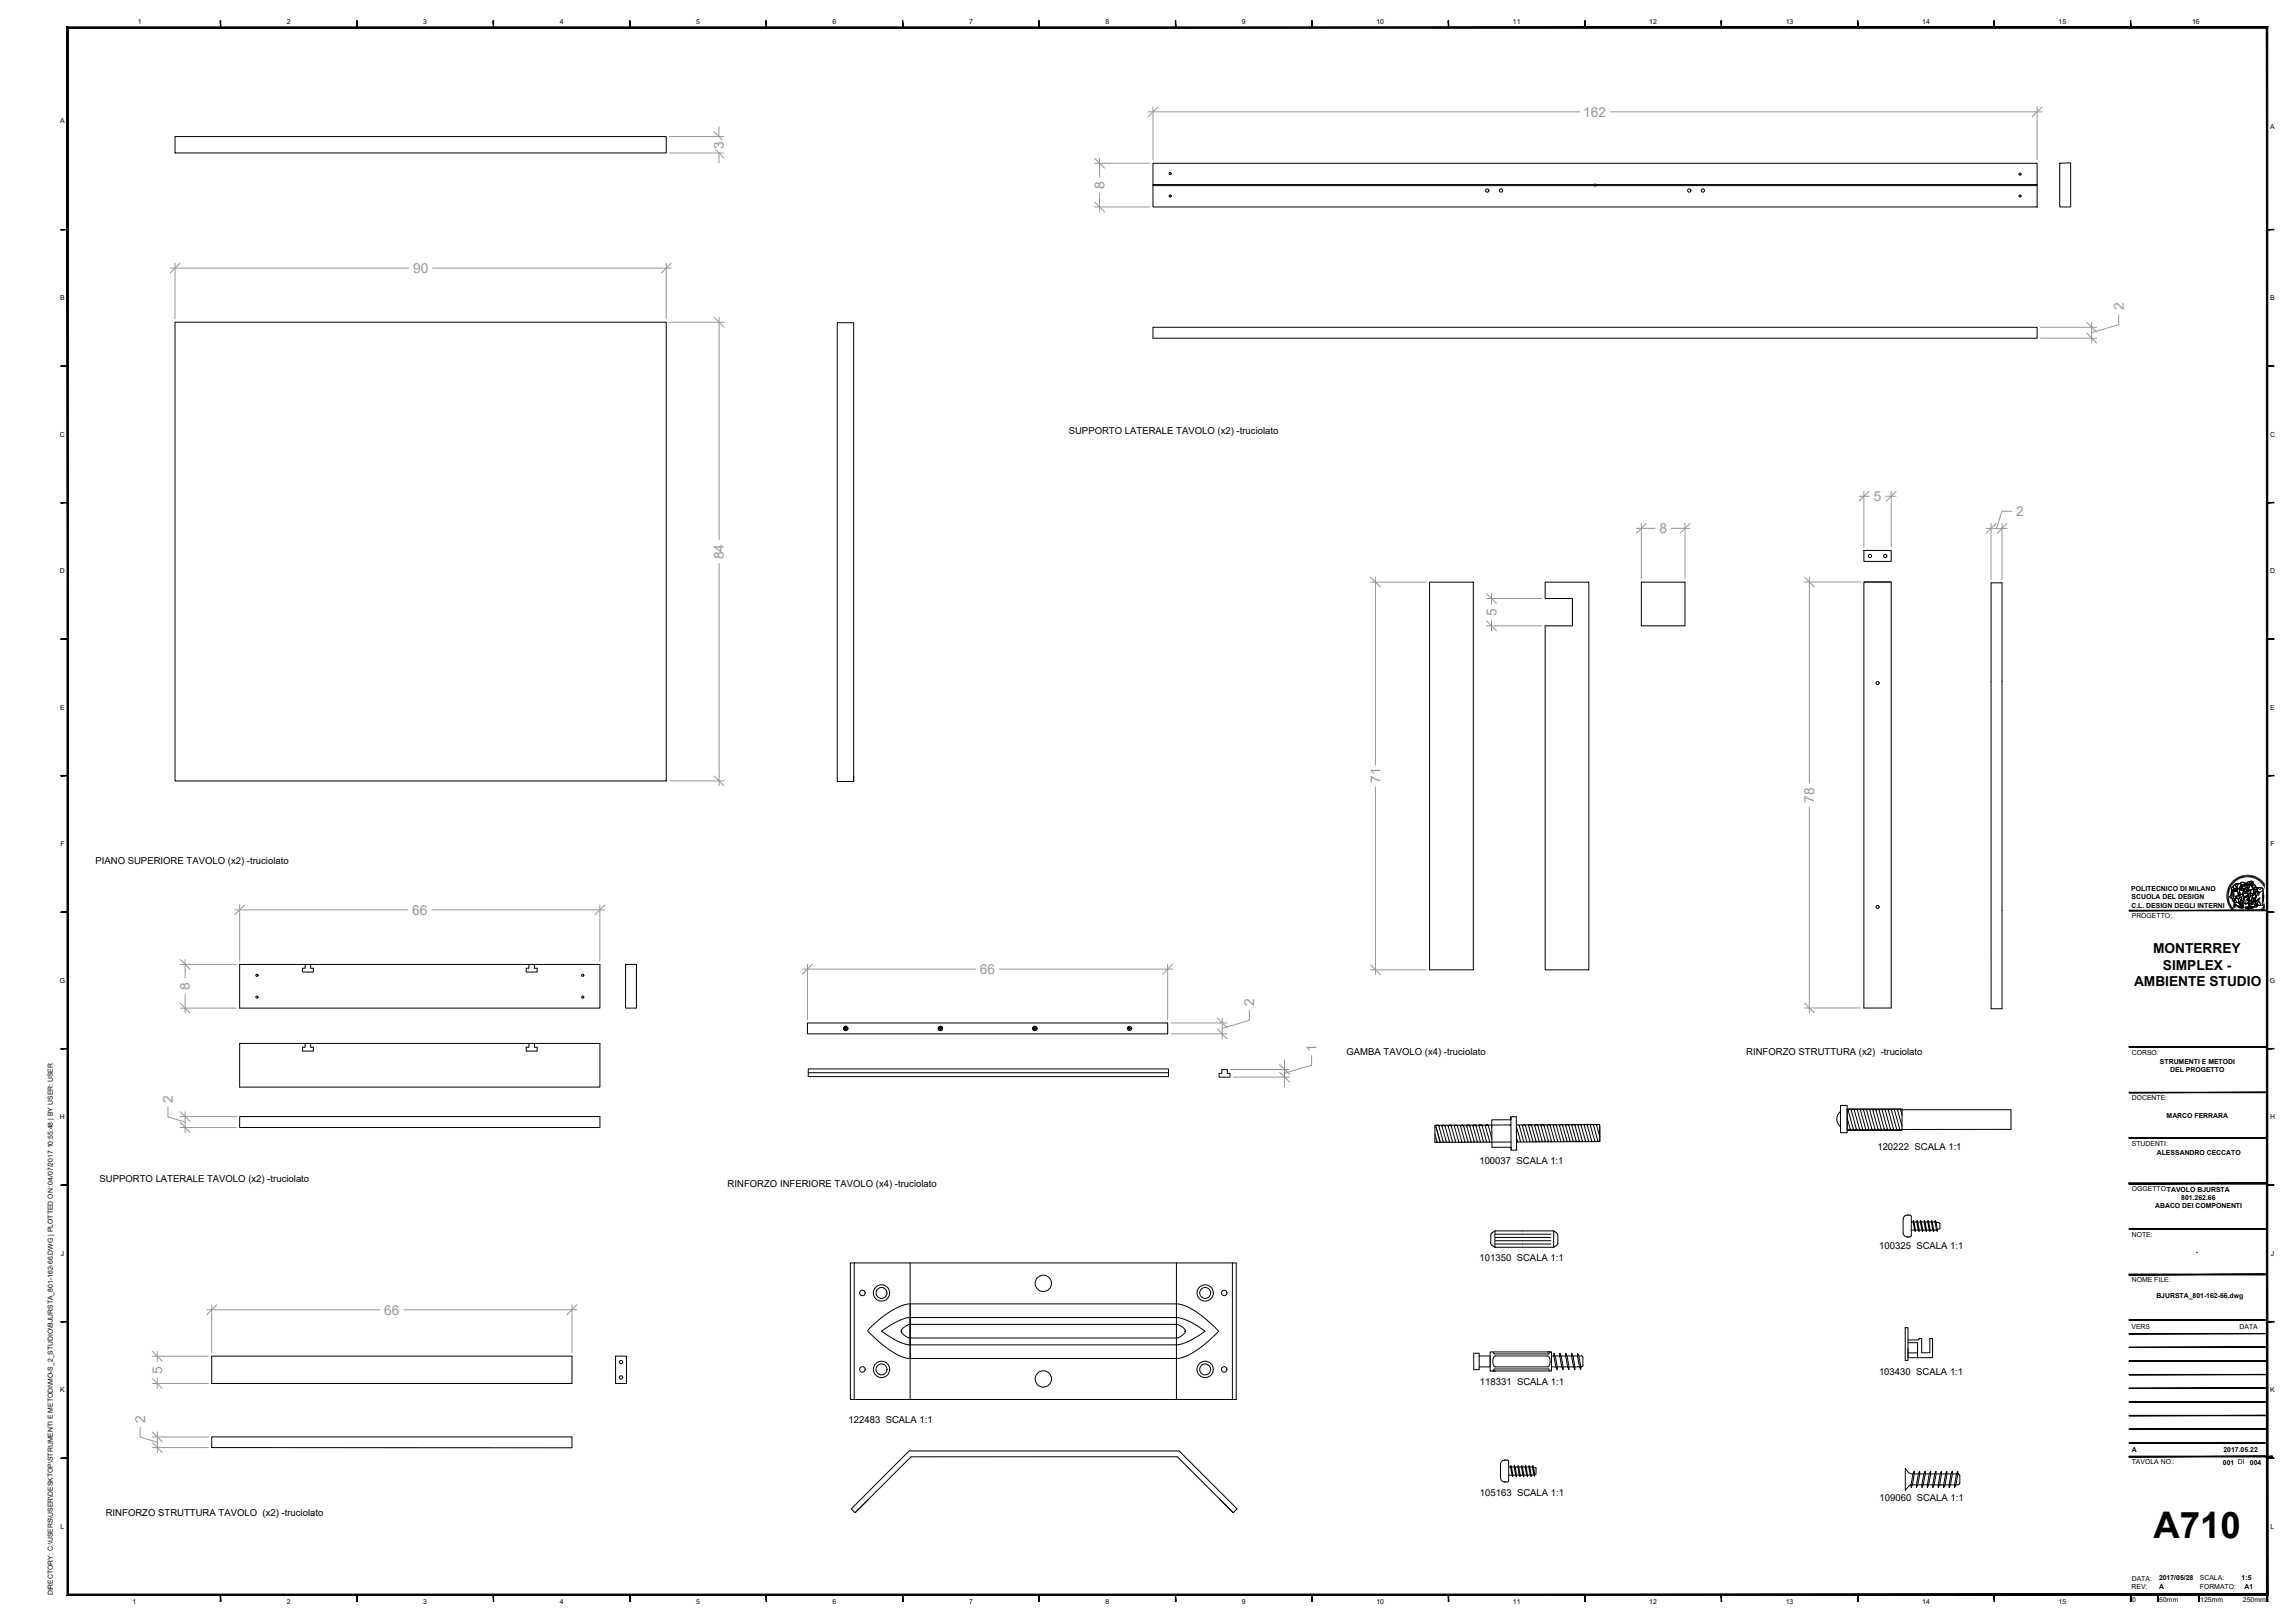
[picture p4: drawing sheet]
<svg xmlns="http://www.w3.org/2000/svg" width="841mm" height="594mm" viewBox="0 0 841 594" stroke-linecap="round" stroke-linejoin="round" font-family="sans-serif">
<defs><g id="words">
<text font-size="13.4" x="789.2" y="563.3">A710</text>
<g font-size="5" fill="#969696">
<text x="580.2" y="42.7">162</text>
<text x="265.2" y="54.4" transform="rotate(-90 265.2 54.4)">3</text>
<text x="404.7" y="69.2" transform="rotate(-90 404.7 69.2)">8</text>
<text x="151.4" y="100">90</text>
<text x="778.2" y="113.6" transform="rotate(-90 778.2 113.6)">2</text>
<text x="686.6" y="183.5">5</text>
<text x="738.8" y="189">2</text>
<text x="608.1" y="195.3">8</text>
<text x="265.3" y="204.8" transform="rotate(-90 265.3 204.8)">84</text>
<text x="548.4" y="225.6" transform="rotate(-90 548.4 225.6)">5</text>
<text x="505.8" y="286.7" transform="rotate(-90 505.8 286.7)">71</text>
<text x="664.8" y="294" transform="rotate(-90 664.8 294)">78</text>
<text x="151.1" y="335">66</text>
<text x="359.1" y="356.7">66</text>
<text x="69.6" y="362.6" transform="rotate(-90 69.6 362.6)">8</text>
<text x="459.6" y="368.4" transform="rotate(-90 459.6 368.4)">2</text>
<text x="482.5" y="385.3" transform="rotate(-90 482.5 385.3)">1</text>
<text x="63.3" y="403.8" transform="rotate(-90 63.3 403.8)">2</text>
<text x="140.8" y="481.5">66</text>
<text x="59.4" y="503.1" transform="rotate(-90 59.4 503.1)">5</text>
<text x="53.2" y="521.1" transform="rotate(-90 53.2 521.1)">2</text>
</g>
<g font-size="5">
<text x="789" y="349.1">MONTERREY</text>
<text x="792.6" y="355.1">SIMPLEX -</text>
<text x="782" y="361.2">AMBIENTE STUDIO</text>
</g>
<g font-size="3.5">
<text x="391.7" y="159.1">SUPPORTO LATERALE TAVOLO (x2) -truciolato</text>
<text x="35" y="316.3">PIANO SUPERIORE TAVOLO (x2) -truciolato</text>
<text x="493.4" y="386.6">GAMBA TAVOLO (x4) -truciolato</text>
<text x="639.9" y="386.2">RINFORZO STRUTTURA (x2) -truciolato</text>
<text x="688" y="421.3">120222 SCALA 1:1</text>
<text x="542.1" y="426.2">100037 SCALA 1:1</text>
<text x="36.5" y="433">SUPPORTO LATERALE TAVOLO (x2) -truciolato</text>
<text x="266.6" y="434.8">RINFORZO INFERIORE TAVOLO (x4) -truciolato</text>
<text x="688.7" y="457.5">100325 SCALA 1:1</text>
<text x="542.2" y="462">101350 SCALA 1:1</text>
<text x="688.6" y="503.6">103430 SCALA 1:1</text>
<text x="542.3" y="507.1">118331 SCALA 1:1</text>
<text x="311" y="521.3">122483 SCALA 1:1</text>
<text x="542.3" y="547.9">105163 SCALA 1:1</text>
<text x="688.8" y="549.9">109060 SCALA 1:1</text>
<text x="38.8" y="555.4">RINFORZO STRUTTURA TAVOLO (x2) -truciolato</text>
</g>
<g font-size="2.5">
<text x="50.5" y="8.9">1</text>
<text x="105.1" y="8.9">2</text>
<text x="155.1" y="8.9">3</text>
<text x="205.1" y="8.9">4</text>
<text x="255.1" y="8.9">5</text>
<text x="305.1" y="8.9">6</text>
<text x="355.1" y="8.9">7</text>
<text x="405.1" y="8.9">8</text>
<text x="455.1" y="8.9">9</text>
<text x="504.4" y="8.9">10</text>
<text x="554.4" y="8.9">11</text>
<text x="604.4" y="8.9">12</text>
<text x="654.4" y="8.9">13</text>
<text x="704.4" y="8.9">14</text>
<text x="754.4" y="8.9">15</text>
<text x="803.3" y="8.9">16</text>
<text x="22.1" y="45">A</text>
<text x="831.9" y="47.3">A</text>
<text x="22.1" y="110">B</text>
<text x="831.9" y="110">B</text>
<text x="22" y="160">C</text>
<text x="831.9" y="160">C</text>
<text x="22" y="210">D</text>
<text x="831.9" y="210">D</text>
<text x="22.1" y="260">E</text>
<text x="831.9" y="260">E</text>
<text x="22.1" y="310">F</text>
<text x="832" y="310">F</text>
<text x="781" y="326.4">POLITECNICO DI MILANO</text>
<text x="781.1" y="329.4">SCUOLA DEL DESIGN</text>
<text x="781.1" y="332.5">C.L. DESIGN DEGLI INTERNI</text>
<text x="781.2" y="336.3">PROGETTO:</text>
<text x="21.9" y="360">G</text>
<text x="831.8" y="360">G</text>
<text x="781.2" y="386.3">CORSO:</text>
<text x="791.5" y="389.7">STRUMENTI E METODI</text>
<text x="795.3" y="392.7">DEL PROGETTO</text>
<text x="781.2" y="402.9">DOCENTE:</text>
<text x="22" y="410">H</text>
<text x="794" y="409.4">MARCO FERRARA</text>
<text x="831.9" y="410">H</text>
<text x="781.2" y="419.6">STUDENTI:</text>
<text x="790.4" y="423">ALESSANDRO CECCATO</text>
<text x="781.2" y="436.3">OGGETTO:TAVOLO BJURSTA</text>
<text x="789.8" y="442.5">ABACO DEI COMPONENTI</text>
<text x="799.3" y="439.4">801.262.66</text>
<text x="781.2" y="452.9">NOTE:</text>
<text x="22.3" y="460">J</text>
<text x="804.7" y="459.4">-</text>
<text x="832.2" y="460">J</text>
<text x="781.2" y="469.6">NOME FILE:</text>
<text x="790.2" y="475.3">BJURSTA_801-162-66.dwg</text>
<text x="781.1" y="486.9">VERS</text>
<text x="820.7" y="486.9">DATA</text>
<text x="22.1" y="510">K</text>
<text x="831.9" y="510">K</text>
<text x="781.2" y="531.9">A</text>
<text x="814.8" y="531.9">2017.05.22</text>
<text x="781.2" y="536.4">TAVOLA NO.:</text>
<text x="814.6" y="536.4">001 DI</text>
<text x="824.5" y="536.4">004</text>
<text x="22.2" y="560">L</text>
<text x="832.1" y="560">L</text>
<text x="781.1" y="581.8">REV:</text>
<text x="781.2" y="578.9">DATA:</text>
<text x="791.2" y="581.9">A</text>
<text x="791.2" y="578.8">2017/05/28</text>
<text x="806.1" y="578.9">SCALA:</text>
<text x="806.1" y="581.9">FORMATO:</text>
<text x="821.4" y="578.8">1:5</text>
<text x="822.6" y="581.9">A1</text>
<text x="19.4" y="584.3" transform="rotate(-90 19.4 584.3)">DIRECTORY: C:\USERS\USER\DESKTOP\STRUMENTI E METODI\MO-S_2_STUDIO\BJURSTA_801-162-66.DWG | PLOTTED ON: 04/07/2017 10:55:48 | BY USER: USER</text>
<text x="48.6" y="587.5">1</text>
<text x="105.1" y="587.5">2</text>
<text x="155.1" y="587.5">3</text>
<text x="205.1" y="587.5">4</text>
<text x="255.1" y="587.5">5</text>
<text x="305.1" y="587.5">6</text>
<text x="355.1" y="587.5">7</text>
<text x="405.1" y="587.5">8</text>
<text x="455.1" y="587.5">9</text>
<text x="504.4" y="587.5">10</text>
<text x="554.4" y="587.5">11</text>
<text x="604.4" y="587.5">12</text>
<text x="654.4" y="587.5">13</text>
<text x="704.4" y="587.5">14</text>
<text x="754.4" y="587.5">15</text>
<text x="781.3" y="586.6">0</text>
<text x="791.3" y="586.6">50mm</text>
<text x="806.3" y="586.6">125mm</text>
<text x="821.9" y="586.6">250mm</text>
</g>
</g></defs>
<!-- layer: 0 -->
<g fill="none" stroke="#000" stroke-width=".37">
<path d="M64.1 50h180v6h-180zM422.5 59.8h324v16h-324zM754.8 59.8l4-.2v16.2h-4zM64.1 118h180v168h-180zM306.8 118.2h6v168h-6zM422.5 119.9h324v4h-324zM523.9 213.2h16v142h-16zM566.2 213.2h16v142h-16v-126h10v-10h-10zM601.5 213.2h16v16h-16zM683 213.2h10v156h-10zM683 213.2h10M683 201.6h10v4h-10z"/>
<path d="M729.6 213.5h4.1v156h-4zM312.8 284.2v2M87.8 353.2h132v16h-132zM111.8 353.2v1.4h-1v1.4h4v-1.4h-1v-1.4M193.8 353.2v1.4h-1v1.4h4v-1.4h-1v-1.4M229.2 353.2h4v16h-4zM295.9 374.7h132v4h-132zM87.8 382.2h132v16h-132zM111.8 382.2v1.4h-1v1.4h4v-1.4h-1v-1.4M193.8 382.2v1.4h-1v1.4h4v-1.4h-1v-1.4M296.2 391.5h132v2.8h-132zM296.2 392.9h132"/>
<path d="M447.8 391.7h2v1.4h1v1.4h-4v-1.4h1zM87.8 409h132v4h-132zM313 462.6h-1.4v50h141.4v-50h-1.4M333.5 477.6a22.4 22.4 0 0 0-12.1 6.4l-3 2.9-.4 .6 .1 .2a45.3 45.3 0 0 0 12.4 9.2l3 .7M333.5 477.6h97.6a17.1 17.1 0 0 1 10.1 5l4.2 3.7 1.1 1.4a45.1 45.1 0 0 1-12.3 9.2l-3.1 .7h-97.6M333.5 477.6v20M333.5 462.6v50M431.1 462.6v50M451.6 462.6h-138.6v50M451.6 462.6v50M77.6 496.7h132v10h-132zM225.6 496.7h4v10h-4z"/>
<path d="M330.8 486.5l1.5-1 1.2-.4h97.6a4.1 4.1 0 0 1 3.3 2.4l-.3 .1h.2a3.3 3.3 0 0 1-3.2 2.5h-97.6a4 4 0 0 1-3.2-2.5h.2l-.2-.1a.62 .62 0 0 1 .5-1zM333.5 482.6a24.2 24.2 0 0 0-10.2 4.7l-.3 .3 .2 .1a28.9 28.9 0 0 0 10 4.9h.3M333.5 482.6h97.6a24.5 24.5 0 0 1 10.2 4.7l.3 .3-.1 .1a28.9 28.9 0 0 1-10 4.9h-98M333.5 482.6v10M77.6 526.3h132v4l-132-.1zM333.1 531.4h99l21.2 21.2-1.4 1.5-20.5-20.5h-97.6l-20.5 20.5-1.4-1.4zM318.3 549.1l-5 5M447 549.1l4.9 5"/>
<circle cx="428.8" cy="71.8" r=".39"/>
<circle cx="428.8" cy="63.6" r=".39"/>
<circle cx="545" cy="69.8" r=".6"/>
<circle cx="550" cy="69.8" r=".6"/>
<circle cx="584.5" cy="67.8" r=".39"/>
<circle cx="619" cy="69.8" r=".6"/>
<circle cx="624" cy="69.8" r=".6"/>
<circle cx="740.2" cy="71.8" r=".39"/>
<circle cx="740.2" cy="63.8" r=".39"/>
<circle cx="685.2" cy="203.6" r=".6"/>
<circle cx="690.9" cy="203.6" r=".6"/>
<circle cx="688" cy="250.2" r=".56"/>
<circle cx="688" cy="332.2" r=".56"/>
<circle cx="94.1" cy="357.2" r=".39"/>
<circle cx="213.5" cy="357.2" r=".39"/>
<circle cx="94.1" cy="365.2" r=".39"/>
<circle cx="213.5" cy="365.2" r=".39"/>
<circle cx="309.9" cy="376.7" r=".79"/>
<circle cx="344.6" cy="376.7" r=".79"/>
<circle cx="379.2" cy="376.7" r=".79"/>
<circle cx="413.9" cy="376.7" r=".79"/>
<circle cx="316" cy="473.6" r="1.01"/>
<circle cx="323" cy="473.6" r="3"/>
<circle cx="323" cy="473.6" r="2"/>
<circle cx="382.3" cy="470" r="3"/>
<circle cx="441.6" cy="473.6" r="3"/>
<circle cx="441.6" cy="473.6" r="2"/>
<circle cx="448.6" cy="473.6" r="1.01"/>
<circle cx="227.6" cy="498.9" r=".6"/>
<circle cx="227.6" cy="504.5" r=".6"/>
<circle cx="316" cy="501.6" r="1.01"/>
<circle cx="323" cy="501.6" r="3"/>
<circle cx="323" cy="501.6" r="2"/>
<circle cx="382.3" cy="505.1" r="3"/>
<circle cx="441.6" cy="501.6" r="3"/>
<circle cx="441.6" cy="501.6" r="2"/>
<circle cx="448.6" cy="501.6" r="1.01"/>
</g>
<!-- layer: VITI -->
<g fill="none" stroke="#000" stroke-width=".37">
<path d="M422.5 67.6h161.7M422.5 68h161.7M584.9 67.6h161.6M584.9 68h161.6M309.5 376.5l.6-.1 .1 .5-.5 .1zM309.9 376.6v.2M344.3 376.5l.5-.1 .1 .5-.5 .1zM344.6 376.6v.2M378.9 376.5l.5-.1 .1 .5-.5 .1zM379.2 376.6v.2M413.6 376.5l.5-.1 .1 .5-.5 .1zM413.9 376.6v.2"/>
<path d="M676.7 404.9l.2 .2v9.6l-.2 .2M676.9 409.4l1.2 4.5h1v-.5M676.9 406.2h20.1M677.1 406.2l2.2 7.7h1h-1M677.3 406.7v-.5h1l2.1 7.7h1v-.5M678 413.4v.5M678.4 406.7v-.5h1l2.1 7.7h1h-1M679.5 406.7v-.5h1.1l2.1 7.7h1v-.5M680.3 413.4v.5M680.7 406.7v-.5h1l2.1 7.7h1h-1M681.8 406.7v-.5h1l2.1 7.7h1v-.5M682.5 413.4v.5"/>
<path d="M682.9 406.7v-.5h1l2.2 7.7h1h-1M684.1 406.7v-.5h1l2.1 7.7h1v-.5M684.8 413.4v.5M685.2 406.7v-.5h1l2.1 7.7h1h-1M686.4 406.7v-.5h1l2.1 7.7h1v-.5M687.1 413.4v.5M687.5 406.7v-.5h1l2.1 7.7h1h-1M688.6 406.7v-.5h1l2.1 7.7h1v-.5M689.3 413.4v.5M689.7 406.7v-.5h1.1l2.1 7.7h1h-1M690.9 406.7v-.5h1l2.1 7.7h1v-.5M691.6 413.4v.5"/>
<path d="M692 406.7v-.5h1l2.1 7.7h1h-1M693.2 406.7v-.5h.9l2.2 7.7h.7h-20.1M693.9 413.4v.5M694.3 406.7v-.5h1l1.7 6.3M695.4 406.7v-.5h1l.6 2.3M696.1 413.4v.5M697 406.2h-.4v.5M697 406.2v7.7h-20h1h-1l-.1-.4M701.2 447l.7 4-.8-3.4zM702.5 447l.7 4-.2-.4zM703.9 447l.7 4-.3-.4zM705.2 447l.7 4-.3-.4z"/>
<path d="M706.5 447l.7 4-.8-3.4zM707.9 447l.7 4-.3-.4zM709.1 447.6h.1M709.2 447l.7 4-.3-.5zM553.6 536.8l.8 4-.9-3.5zM555 536.8l.7 4-.8-3.5zM556.3 536.8l.8 4-.3-.5zM557.7 536.8l.7 4-.3-.5zM559 536.8l.7 4-.8-3.5zM560.3 536.8l.8 4-.9-3.5zM561.5 537.3h.1M561.7 536.8l.7 3.9-.3-.5z"/>
<path d="M701.5 538.8l-.7 5-.5 1 .7-5zM703.5 538.8l-.7 5-.5 1 .7-5zM705.5 538.8l-.7 5-.5 1 .7-5zM707.5 538.8l-.7 5-.5 1 .7-5zM709.5 538.8l-.7 5-.5 1 .7-5zM711.5 538.8l-.7 5-.5 1 .7-5zM713.5 538.8l-.7 5-.5 1 .7-5zM715.4 538.8l-.6 5-.5 1 .7-5zM717.5 538.8l-.7 5-.5 1 .7-5z"/>
</g>
<!-- layer: GIUNZIONI -->
<g fill="none" stroke="#000" stroke-width=".37">
<path d="M526.2 412.6l1.5 5.8h-1l-.9-3M526.5 417.9v.5h-.7v-6.2h.4l1.6 6.2h1v-.5M527.2 412.1l-1 .1 1-.1 1.7 6.3h1.1v-.5M527.3 412.6v-.5h1l1.8 6.3h1v-.5M528.5 412.1v.5M529.5 412.1h-1h1l1.7 6.3h1v-.5M529.6 412.6v-.5h1l1.7 6.3h1v-.5M530.7 412.1v.5M531.7 412.1h-1h1l1.8 6.3h1v-.5M531.9 412.6v-.5h1l1.7 6.3h1v-.5M533 412.1v.5M534 412.1h-1h1l1.8 6.3h1v-.5"/>
<path d="M534.1 412.6v-.5h1l1.8 6.3 1-.1v-.4M535.3 412.1v.5M536.3 412.1h-1h1l1.7 6.2h1v-.4M536.4 412.6v-.5h1l1.7 6.2h1.1v-.4M537.5 412.1v.5M538.5 412.1h-1h1l1.8 6.2h1v-.4M538.7 412.6v-.5h1l1.7 6.2h1v-.4M539.8 412.1v.5M540.8 412.1h-1h1l1.8 6.2h.9v-.5M540.9 412.6v-.5h1l1.8 6.2h1v-.5M542.1 412.1v.5M543.1 412.1h-1h1l1.7 6.2h1v-.5"/>
<path d="M543.2 412.6v-.5h1l1.8 6.2h7.7M544.3 412.1v.4M545.3 412.1h-1h1l1.4 4.9M545.5 412.5v-.4h1l.2 .7M553.3 412h.1M553.7 409h2l.1 12.3h-2l-.1-12.3v1.1l-7 .1v10h7l.1 1.1M553.7 412l-7.1 .1v.4M555.7 412h1l1.7 6.3h1v-.5M555.7 412.7l1.6 5.6h1v-.5M555.7 416.8l.5 1.5h1v-.5M556 417.8v.5h-.3M556.8 412.5v-.5h1l1.7 6.3 1.1-.1v-.4"/>
<path d="M557.9 412v.5M558.9 412h-1h1l1.8 6.2h1v-.4M559.1 412.5v-.5h1l1.7 6.2h1v-.4M560.2 412v.5M561.2 412h-1h1l1.8 6.2h1v-.4M561.3 412.5v-.5h1l1.8 6.2h1v-.4M562.5 412v.5M563.5 412h-1h1l1.7 6.2h1v-.5M563.6 412.5v-.5h1l1.8 6.2h1v-.5M564.7 412v.5M565.7 412h-1h1l1.8 6.2h1v-.5M565.9 412.5v-.5h1l1.7 6.2h1v-.5"/>
<path d="M567 412v.4M568 412h-1h1l1.8 6.2h1l-.1-.5M568.1 412.4v-.4h1l1.8 6.2h1v-.5M569.3 412v.4M570.3 412h-1h1l1.7 6.2h1v-.5M570.4 412.4v-.4h1l1.8 6.2h1v-.5M571.5 412v.4M572.5 411.9l-1 .1 1-.1 1.8 6.3h1v-.5M572.7 412.4v-.5h1l1.7 6.3h1v-.5M573.8 411.9v.5M574.8 411.9h-1h1l1.8 6.3h1v-.5M574.9 412.4v-.5h1l1.8 6.3h1v-.5"/>
<path d="M576.1 411.9v.5M577.1 411.9h-1h1l1.7 6.3h1v-.5M577.2 412.4v-.5h1l1.8 6.3h1l-.1-.5M578.3 411.9v.5M579.3 411.9h-1h1l1.8 6.3h1v-.5M579.5 412.4v-.5h1l1.7 6.3 1-.1v-.4M580.6 411.9v.5M581.6 411.9h-1h1l1.8 6.2h1v-.5M581.7 412.4v-.5h1l1.8 6.2h1v-.5M582.9 411.9v.5M583.9 411.9h-1h1l1.7 6.2h.7l-.1-5.9M584 412.4v-.5h1l1.3 4.5"/>
<path d="M585.1 411.9v.5M586.1 411.9h-1h1l.1 .3M586.2 412.2l.1 5.9M674.5 407.1a3.5 3.5 0 0 0 0 5.6M674.7 404.9h2M674.7 414.9h2M674.7 404.9l-.2 .2v9.6l.2 .2M697 406.4h39.9v7.2l-39.9 .1M547.7 456.8l-1.4-1.3v-3.1l.3-.7 1.4-.9 21.4 .1 1.2 .8 .3 .7-.1 3.1-1.3 1.3M547.7 456.7h21.8M547.8 450.9v5.9M548 455.6h20.4"/>
<path d="M548 454.4h20.4M548 453.2h20.4M548 452h20.4M569.4 450.9l-.1 5.9M697.4 446.6v5M697.4 451.5a1.49 1.49 0 0 0 1.5 1.5M698.9 453.1h.1M698.9 445.1h1.3l.2 .5v7l-.2 .4-1.3 .1M698.9 445.1h.1M698.9 445.1a1.49 1.49 0 0 0-1.5 1.4M700.4 450.6h1.2M700.4 447.6h.7"/>
<path d="M701.4 447.6h1M702 450.6h1M702.8 447.6h1M703.3 450.6h1M704.1 447.6h1M704.6 450.6h1M705.4 447.6h1M706 450.6h1M706.8 447.6h1M707.3 450.6h1M708.1 447.6h.9M708.6 450.6h.4"/>
<path d="M709.5 447.6l1.4 .4v1.9l-.9 .4M709.6 450.5h-.5M540.1 495.6h2v6.1h-2zM542.1 496.6h4M546.1 495.2h22.5v6.9h-22.5zM546.1 496.9v3.5M547.1 495.2l.5 .7h20l.5-.7h-1M547.6 496.8l.5-.2h19a2.51 2.51 0 0 1 0 4h-19a2.58 2.58 0 0 1-.5-3.8zM568.6 496.6h.8M569.5 495.6l.4 1 .7 5.1-.4-1.1zM569.9 496.6h1.7M571.6 495.6l.5 1 .7 5.1-.5-1.1z"/>
<path d="M572.1 496.6h1.7M573.8 495.6l.5 1 .7 5.1-.5-1.1zM574.3 496.6h1.6M576 495.6l.4 1 .7 5.1-.4-1.1zM576.4 496.6h1.7M578.1 495.6l.5 1 .7 5.1-.5-1.1zM578.6 496.6l1.2 .1 .3 .4M580.1 497.1v3l-.3 .5h-.5M698.2 486.3h1v12h-1zM699.2 491.8h3.5v5.5h-3.5v-3.5M699.2 490.8h4v-.5h1v5.2h3v-5.2h1v7h-5.5M699.2 495.5h3.5"/>
<path d="M542.1 500.6h4M548.1 502.1h-1l.5-.7h20l.5 .7M568.6 500.6h1.6M570.7 500.6h1.6M572.8 500.6h1.7M575 500.6h1.7M577.1 500.6h1.7M551.4 534.8l1.2 .1 .3 .4-.1 7.2-1.4 .3M551.4 534.8h.1M551.4 534.8a1.49 1.49 0 0 0-1.5 1.5v5a1.49 1.49 0 0 0 1.5 1.5M552.9 537.3h.6M553.9 537.3h1"/>
<path d="M555.2 537.3h1M556.6 537.3h1M557.9 537.3h1M559.3 537.3h.9M560.6 537.3h.9M561.9 537.3l1 .4v2.2l-.5 .2M700.7 539.8h.3M700.7 539.8l-1.2-.4-1.3-1.6v8l1.3-1.5 .8-.4M701.5 539.8h1.5M703.5 539.8h1.5M705.5 539.8h1.5M707.5 539.8h1.5"/>
<path d="M709.5 539.8h1.5M711.5 539.8h1.5M713.5 539.8h1.5M715.5 539.8h1.5M717.5 539.8h.1M717.5 539.8l.7 .7v2.6l-.4 .6M551.4 542.8h.1M552.9 540.3h1.2M554.4 540.3h1M555.8 540.3h1M557.1 540.3h1M558.4 540.3h1"/>
<path d="M559.8 540.3h1M562.1 540.2l-1 .1M700.8 543.8h1.5M702.8 543.8h1.5M704.8 543.8h1.5M706.8 543.8h1.5M708.8 543.8h1.5M710.8 543.8h1.5M712.8 543.8h1.5M714.8 543.8h1.5M716.8 543.8h.7M717.8 543.7l-.3 .1"/>
</g>
<!-- layer: G-ANNO-LOGO -->
<g fill="none" stroke="#000" stroke-width=".37">
<path d="M816 328.2h.6M816 327.8h.7M816 327.4l.7 .1M816 327.1l.7 .1M816.1 326.7l.7 .2M816.2 326.4l.6 .1M816.3 326l.6 .2M816.4 325.7l.6 .2M816.5 325.4l.6 .2M816.6 325l.7 .3M816.7 328.5h-.7M816.7 328.8l-.7 .1"/>
<path d="M816.7 329.1l-.7 .1M816.8 329.4l-.7 .2M816.8 324.7l.6 .3M816.8 329.8l-.6 .1M816.9 330.1l-.6 .2M817 324.4l.5 .3M817 330.4l-.6 .2M817.1 330.7l-.6 .2M817.1 324.1l.6 .3M817.2 331l-.6 .3M817.4 323.8l.5 .4M817.4 331.3l-.6 .3"/>
<path d="M817.5 331.6l-.6 .3M817.6 323.5l.5 .4M817.7 331.9l-.6 .3M817.8 323.2l.5 .5M817.8 325.8l1.4 .3 .6-.4 .1 .6-.6 .1a1.05 1.05 0 0 1-1.5-.4zM817.9 325.8v.4M817.9 332.1l-.6 .4M818 322.9l.5 .5M818.1 326.3l-.8 2.5 .4 .2M818.1 332.4l-.6 .4M818.1 324.8l.4-.2 .1 .8 1.1 .4-.5 .3-1.2-.2-.3-.5zM818.3 326.4h.4l-.2 2.7a.45 .45 0 0 1-.5-.1 .45 .45 0 0 1-.1-.5z"/>
<path d="M818.3 322.7l.5 .5M818.3 332.6l-.6 .5M818.3 326.3l-.6 2.7 .7 .2M818.5 324.6h-.1a.71 .71 0 0 0-.6 .6 .71 .71 0 0 0 .4 .7l1 .2 .6-.4M818.5 332.9l-.5 .5M818.5 322.5l.5 .5M818.5 329.9l.7 .6 1.1-.1M818.6 324.3l.7-.6 1.2-.1-.5 .1a.69 .69 0 0 0-.8 .6 .69 .69 0 0 0 .6 .7l-.1 .8-1.1-.4-.2-.4zM818.7 330.3l.7 .3 .9-.2 .4 1 .2-.2 .3 .4-.2-.5 .3 .4-.1-.5 .4 .2-.8-.7 .3-.8 .4 .2 .3 1a.88 .88 0 0 1-.2 1.2 .88 .88 0 0 1-1.2-.2l-1.5-1zM818.7 330.3l.1 .5 .7 .7 1.9 .9M818.7 333.1l-.5 .5M818.7 326.4h.6a.59 .59 0 0 1 .7 0 .59 .59 0 0 1 .2 .6l.2 1-.3 .1a.53 .53 0 0 0-.8 .1 .53 .53 0 0 0 .1 .7 .48 .48 0 0 1-.7 .3 .48 .48 0 0 1-.2-.6z"/>
<path d="M818.7 326.4l-.1 2.7M818.8 331l.5 .3a2.02 2.02 0 0 0 2.6 .5l.1-.3a.65 .65 0 0 1 .1 1 .65 .65 0 0 1-1 0l-.7-.2a1.14 1.14 0 0 0-1.5-.4l.2 .2a.37 .37 0 0 1-.6 0 .37 .37 0 0 1 .1-.6zM818.8 322.2l.4 .6M818.8 330.9a.8 .8 0 0 0 .1 1.4l.1-.1a.4 .4 0 0 1 .1-.5 .4 .4 0 0 1 .6 .1l.4 .4a1.46 1.46 0 0 0 2.1 0l-.2-.7M818.9 333.3l-.4 .5M819 329.4a.48 .48 0 0 0-.8-.2 .48 .48 0 0 0 .2 .8 .72 .72 0 0 1 .7-.3 .72 .72 0 0 1 .6 .5M819.1 322l.4 .5M819.2 333.6l-.4 .5M819.2 328.4l1.6-.4a.72 .72 0 0 1 1.2-.2l.1 .1a1.06 1.06 0 0 1 .4 1.3 1.06 1.06 0 0 1-1.4 .5l.3-.3a.54 .54 0 0 0-.6-.7 .54 .54 0 0 0-.4 .7l-.8-.6h-.4zM819.2 329.1l.4-.3 .2 .1a.88 .88 0 0 1 .6 .8 .88 .88 0 0 1-.5 .9l-1-.2-.4-.5 .7-.2zM819.4 321.8l.3 .6M819.5 333.8l-.5 .5"/>
<path d="M819.5 323.9a.88 .88 0 0 1 1.2-.3 .88 .88 0 0 1 .3 1.2l-.3 .2a2.69 2.69 0 0 0 .6 2.5l-.5 .6-.4-.1 .1-.5-.7-1.3v-1.2l-.3-.1a.52 .52 0 0 1-.3-.5 .52 .52 0 0 1 .3-.5zM819.6 328.7l.7 .7M819.6 328.8a.49 .49 0 0 0-.5 .3 .49 .49 0 0 0 .1 .6M819.7 321.6l.3 .6M819.7 325.7a1 1 0 0 1-1-.3 1 1 0 0 1-.1-1.1l1.2-.7a.89 .89 0 0 1 1.3 .3 .89 .89 0 0 1-.4 1.2l-.1 .3a2.33 2.33 0 0 0 .8 2.2l-.5 .1M819.7 334l-.4 .5M819.9 326.3l-2-.1-.4 1.6-.5 .7 .3 .3M820 321.4l.3 .6M820 334.1l-.4 .6M820 326.7l.2 1.4M820.2 323.9l-.4 1.1v1.2l.7 1.3-.1 .5 .4 .1 .1-.4M820.3 334.3l-.4 .6"/>
<path d="M820.3 321.3l.3 .6M820.4 328l-1.2 .4 .2 .5M820.5 323.6l-.9 .2a.58 .58 0 0 0-.4 .7 .58 .58 0 0 0 .6 .5M820.6 334.4l-.3 .7M820.6 321.1l.3 .6M820.7 328.7l.8 .4-.7 1.4 .8 .7-.4-.2 .1 .5-.3-.4 .2 .5-.3-.4-.2 .2-.3-.6v-1.4zM820.7 328.7l.8 .4-.7 1.4 .8 .7-.4-.2 .1 .5-.3-.4 .2 .5-.3-.4-.2 .2-.3-.6-.1-1.1zM820.7 325l1-.4-.1 .5-1.1 .5zM820.8 325.5l.7-.3 .3 .2-.4 .2 .2 .4h-.6zM820.8 325.5l.2 .5h.6M820.9 334.6l-.3 .6M820.9 323.7l.1-.2a1.12 1.12 0 0 1 1.9 .4 .7 .7 0 0 0-1.1 .3l-.6-.2"/>
<path d="M821 321l.2 .6M821.1 323.4l.5-.3 1 .2a.32 .32 0 0 1 .4 .3 .32 .32 0 0 1-.2 .4 .32 .32 0 0 1-.4-.2l-.3 .3a.81 .81 0 0 1-1.2-.4zM821.1 334.7l-.2 .6M821.2 324l.8 .1a.36 .36 0 0 1 .3-.3 .36 .36 0 0 1 .4 .2l-.6 .7h-1zM821.3 320.9l.2 .6M821.4 327.6l.7 .3a1.09 1.09 0 0 1 .1 1.6h-.1M821.5 334.8l-.2 .7M821.5 325.5h.9l-.2 .3a.39 .39 0 0 1-.6 .3 .39 .39 0 0 1-.1-.6zM821.5 329.9l.3 1a.78 .78 0 0 1 .1 .9 .78 .78 0 0 1-.9 .3M821.5 325.2l.3 .2M821.6 324.9l-1.1 .7M821.6 328.5l-.7 .1"/>
<path d="M821.6 320.8l.2 .6M821.7 324.6l-.3 .5M821.8 328.1l.8 .5M821.8 334.9l-.2 .7M821.9 325.5l-.2-.1a.36 .36 0 0 0-.1 .6 .36 .36 0 0 0 .5-.2l.3-.3-.7 .1M821.9 328.6l.1 .1a.68 .68 0 0 1 0 .9 .68 .68 0 0 1-.9 .1M822 327.8a.89 .89 0 0 1 1-.7 .89 .89 0 0 1 .8 .9l-1.4 .4 .6 .4 .5-.5a.48 .48 0 0 0 .4-.5 .48 .48 0 0 0-.4-.5l-1-.2-.5 .7-.2-.1 .5-1.3 1.2 .2 .6-.3v-.4l.6 .2v2.2l-.8 .6-.1 .5h-.3l.5 .2v.4l.2-.2-.3 1.1-1.1 .2-.8-.7 .5-1.7M822 330.4l.8 .7M822 320.7l.1 .7M822 327.5l.6-.4 .6 .1a.59 .59 0 0 1 .5 .9l-.5 .1a.62 .62 0 0 1-.8 .3 .62 .62 0 0 1-.4-.7zM822.1 335l-.2 .6M822.2 324.5v.1"/>
<path d="M822.3 329.8l.1 .9M822.3 326.4l-.4 .5-.1 .8M822.3 320.6l.2 .7M822.3 324.2h.2M822.4 328.5l1.2-.5-.2 .6-.4 .2zM822.4 335.1l-.1 .6M822.5 329.2l-.7 1.4M822.7 324.3l.8-.2a.34 .34 0 0 1-.1 .6 .34 .34 0 0 1-.5-.4zM822.7 320.6l.1 .7M822.7 325.2l1-.2 .4 .8-.1 .6-.3-.2 .1-.7a.47 .47 0 0 0-.6-.4 .47 .47 0 0 0-.1 .8 .43 .43 0 0 1-.1 .7 .43 .43 0 0 1-.6-.5zM822.7 324l-.6 .7h-1M822.7 335.1l-.1 .7"/>
<path d="M822.8 332.3l2-.4 1.2 .2-2.1 .6zM822.8 332.3l1.1 .4v.3l-1.1-.4zM823 325.1l.4-.1 .5 .7a.62 .62 0 0 1-.1 .7 .62 .62 0 0 1-.7 .2zM823.1 320.5v.7M823.1 335.1l-.1 .7M823.1 324.1a.37 .37 0 0 1 .6-.2 .37 .37 0 0 1 0 .6M823.1 328.6h.1M823.1 329.5l-.3 1.6 1.1-.2M823.2 323.9h.5l.3 .5-.9-.2zM823.2 328.2l.1 .1M823.2 328.5l.1 .1M823.3 328.3h-.1"/>
<path d="M823.3 325.3v.1M823.4 335.1l-.1 .7M823.4 325.3l-.2 .1M823.4 320.5v.7M823.5 324.3h-.8h.2a.34 .34 0 0 0 .5 .4 .34 .34 0 0 0 .1-.6v.2M823.5 326.6v.7M823.5 329.3l.2 .2 .3-.7 .4-.1-.4 1.3v-.4h-.4zM823.6 328.1l-.5 .7-.5-.3M823.6 325.1l.1 .5M823.7 335.2v.6M823.7 325.3a.46 .46 0 0 0-.7-.2 .46 .46 0 0 0 .1 .8 .46 .46 0 0 1 0 .6 .46 .46 0 0 1-.7 0 .46 .46 0 0 1 .1-.7l.4-.8 .6-.1 .4 .5 .3 .7-.3 .3-.2-.4M823.8 320.5v.7"/>
<path d="M823.8 325.6l-.2 .1M823.8 325.5l.1 .4-.8 .1M823.8 326.3l-.7 .3M823.9 332.7l2.1-.6v.3l-2.1 .6zM823.9 332.7v.3M824 324.3h.1l.1 .4-.2 .8M824 328.9h.1M824 329.5l-.1 .5 .3-.2M824 335.1l.1 .7M824 323.9l.2 .4M824.1 325.9l.1-1.4-.3-.5a.61 .61 0 0 1-.3-.9 .61 .61 0 0 1 .9-.1l-.3 .7 .1 .8 .3-.5 .2 .3 .5-.1-.1 .6 .3 .1a.49 .49 0 0 1 .2 .5 .49 .49 0 0 1-.6 .4l-.4 .3M824.1 320.5v.7"/>
<path d="M824.2 329.2l-.2 .3v-.2M824.2 326.9l-.2 1.4M824.2 326.1l.4 .3M824.2 331l.2-.1 .2 1-.3-.5-.3 .7zM824.3 328.1l-.4 .4 .1 .4M824.4 335.1v.7M824.4 328.7l-.4 .1-.2 .6h-.3l.5 .2M824.4 327l-.4 .8M824.5 320.6l-.1 .6M824.5 323l-.1-.1a.82 .82 0 0 0-1 .8M824.6 322.9a.73 .73 0 0 1 .8 0 .73 .73 0 0 1 .3 .7l-.4 1.3 .3-1.1a.53 .53 0 0 0-.7-.5 .53 .53 0 0 0-.3 .7l-.3 .5-.1-.8zM824.6 324l.2 .3 .5-.1"/>
<path d="M824.6 322.9a.93 .93 0 0 1 1.1 .4 .93 .93 0 0 1-.2 1.1l-.2 .5 .2-1.4a.45 .45 0 0 0-.4-.2 .45 .45 0 0 0-.4 .3l-.4 .9-.1-.8zM824.7 335.1l.1 .7M824.7 326.1l1.1-.4a.8 .8 0 0 1 1 .6 .8 .8 0 0 1-.7 1 .72 .72 0 0 1-1.2-.2zM824.7 323.5l.2-.1a.38 .38 0 0 1 .5-.1 .38 .38 0 0 1 .2 .5l-.3 .4a.46 .46 0 0 1-.7-.1 .46 .46 0 0 1 .1-.6zM824.7 323.7l.3 .1M824.8 328.1l.8-.1-1.6 3.5-.2-.9zM824.8 328.1l-1 2.5 .1 1.8 .4-1 .3 .9-.2-1.4-.4 .6M824.8 324.2h.2M824.8 327.1l-.2 .4 .1 .6 1-.2 .4-.6M824.8 320.6l-.1 .7M824.9 323.8h-.1M824.9 324.1h.1"/>
<path d="M825 335l.1 .7M825.2 323.9l.2 .1M825.2 320.7l-.2 .6M825.3 329l.7-.1-.1 .8a.9 .9 0 0 0-.2 1.3l-.2 .2a.58 .58 0 0 1-.5-.5 .58 .58 0 0 1 .2-.6zM825.3 323.9v.1M825.3 334.9l.2 .7M825.5 324.7l.3 .7M825.5 327.2h.1M825.5 320.7l-.1 .7M825.5 325.6l1.2-.5h.7l-.6 .9zM825.6 328l-1.1 2.2-.1 .8M825.6 334.9l.2 .6"/>
<path d="M825.7 327.1l-.3 .1M825.7 323.8l.7 .5 .4 .8a.8 .8 0 0 1-1.3-.1zM825.7 323.8l.9 .9M825.7 327.5h.1M825.9 320.9l-.2 .6M825.9 334.8l.3 .6M826 332.1v.3l-2.1 .6-1.1-.4v-.3l1.1 .4 2.1-.6-1.2-.2-2 .4M826 329l-.1 .7a.88 .88 0 0 0-.2 1.3l-.1 .2a.56 .56 0 0 1-.7-.4 .56 .56 0 0 1 .3-.7v-1M826.2 327.1h.4l-.2 .6a.74 .74 0 0 1 .2 1 .74 .74 0 0 1-.9 .3h-.5l.4-1.1zM826.2 321l-.2 .6M826.2 334.7l.3 .6M826.3 326.8l-.1 .4"/>
<path d="M826.3 325.8l.5 .4M826.3 324.6l.6 .4M826.4 328.9l-1.1 .1M826.4 330.3v.3l.2 .1M826.5 321.1l-.2 .6M826.5 334.5l.3 .6M826.6 327.1l-.2 1.9a1.89 1.89 0 0 0 0 2.5M826.7 330l1.2-1-.9 2.4a.45 .45 0 0 1 0 .7 .45 .45 0 0 1-.7-.3zM826.8 326a1.39 1.39 0 0 1 1.2-.9 1.39 1.39 0 0 1 1.3 .7l-.2 .4a1.25 1.25 0 0 1-1.1 .7 1.25 1.25 0 0 1-1.2-.6v-.1M826.8 326.2l-.6 .9a.78 .78 0 0 1-.8 .4 .78 .78 0 0 1-.7-.7 .8 .8 0 0 1 .3-.8 .8 .8 0 0 1 .9-.1v.2a.33 .33 0 0 0-.2 .5 .33 .33 0 0 0 .4 .2l.3-.8-.7-.3-.9 .3-.1 .6M826.8 327.8l.1 .6M826.8 334.4l.3 .6"/>
<path d="M826.9 321.2l-.3 .6M827.1 334.2l.4 .6M827.2 321.4l-.3 .6M827.3 327l-.9 .1M827.3 331.2l.6 .4M827.4 334.1l.4 .5M827.5 321.6l-.3 .5M827.5 325.1l-1.3 .1-.7 .4M827.7 333.9l.3 .5M827.7 330l.8 .9M827.7 327l-.7 1.1-.7 2.3 1.5-1.4 .5-.1M827.8 325.1l.5 .1a.75 .75 0 0 1 .9 .2 .75 .75 0 0 1 .1 .9 10.6 10.6 0 0 1-.1 4.9l.2 .4h-2.4l.9-2.6-1.6 1.4 .4-1.7a2.06 2.06 0 0 1 1.4-1.8h.1a.93 .93 0 0 1-.9-.8 .93 .93 0 0 1 .5-1z"/>
<path d="M827.8 325.1l-.1 .1a.89 .89 0 0 0-.4 1 .89 .89 0 0 0 .9 .7M827.8 321.8l-.4 .5M827.9 329l-.9 2.4a.51 .51 0 0 1 .1 .7 .51 .51 0 0 1-.7 .1l.3-2.1M827.9 333.7l.4 .5M828 327l-.3 1M828.1 330.5l.2 .8 .4 .3M828.1 322l-.4 .5M828.2 333.5l.4 .5M828.4 325.6l-.3 .2M828.4 322.2l-.4 .5M828.4 333.3l.5 .4M828.7 322.4l-.5 .5"/>
<path d="M828.7 333l.4 .5M828.9 332.8l.5 .4M828.9 322.6l-.5 .5M829.1 332.5l.5 .5M829.1 327.2l.1 3.3M829.2 322.9l-.5 .5M829.2 326.1l.3 2.4-.3 2.3 .3 .8h-2.5M829.3 332.3l.5 .4M829.4 323.2l-.5 .4M829.5 332l.5 .4M829.6 323.4l-.5 .5M829.6 331.7l.6 .4"/>
<path d="M829.8 331.5l.6 .3M829.9 323.7l-.6 .4M830 331.2l.6 .3M830.1 324l-.6 .4M830.1 330.9l.6 .2M830.2 330.6l.6 .2M830.2 324.3l-.5 .4M830.3 330.2l.6 .2M830.4 329.9l.6 .2M830.4 324.6l-.6 .3M830.5 329.6l.6 .2M830.5 329.3l.7 .1"/>
<path d="M830.6 329h.6M830.6 325l-.6 .2M830.6 328.7h.7M830.6 328.4h.7M830.7 325.3l-.6 .2M830.8 325.6l-.6 .2M831 326l-.7 .1M831.1 326.3l-.7 .2M831.1 326.6l-.6 .2M831.2 327l-.7 .1M831.2 327.3l-.6 .1M831.3 327.7l-.7 .1"/>
<path d="M831.3 328l-.7 .1"/>
</g>
<!-- layer: G-ANNO-TTLB -->
<g fill="#fff" stroke="#fff" stroke-width=".37">
<path d="M805.2 333.5l30.7 4.3-5.7-4.3zM805.2 333.5l30.7 4.3h-30.7z"/>
<path d="M830.2 318.9h5.7l-5.7 14.6zM835.9 318.9l-5.7 14.6 5.7 4.3z"/>
</g>
<path d="M805.2 333.5h25v-14.6h5.7v18.9h-30.7z" fill="none" stroke="#fff" stroke-width=".37"/>
<g fill="#000" stroke="#000" stroke-width=".37">
<path d="M24.6 9.8l.5 574v-573.4zM24.6 9.8l.5 574-.5 .5zM24.6 584.3l805.9-.5h-805.4zM24.6 584.3l805.9-.5 .6 .5zM830.5 10.4v573.4l.6 .5zM830.5 10.4l.6-.6v574.5zM25.1 10.4h805.4l.6-.6zM24.6 9.8h806.5l-806 .6z"/>
<path d="M80.7 7.6l.2 2.5v-2.5zM80.7 7.6l.2 2.5h-.2z"/>
<path d="M130.7 7.6l.2 2.5v-2.5zM130.7 7.6l.2 2.5h-.2z"/>
<path d="M180.7 7.6l.2 2.5zM180.7 7.6l.2 2.5z"/>
<path d="M230.7 7.6l.2 2.5zM230.7 7.6l.2 2.5z"/>
<path d="M280.7 7.6l.2 2.5zM280.7 7.6l.2 2.5z"/>
<path d="M330.7 7.6l.2 2.5v-2.5zM330.7 7.6l.2 2.5h-.2z"/>
<path d="M380.7 7.6l.2 2.5v-2.5zM380.7 7.6l.2 2.5h-.2z"/>
<path d="M430.7 7.6l.2 2.5zM430.7 7.6l.2 2.5z"/>
<path d="M480.7 7.6l.2 2.5zM480.7 7.6l.2 2.5z"/>
<path d="M530.7 7.6l.2 2.5zM530.7 7.6l.2 2.5z"/>
<path d="M580.7 7.6l.2 2.5v-2.5zM580.7 7.6l.2 2.5h-.2z"/>
<path d="M630.7 7.6l.2 2.5v-2.5zM630.7 7.6l.2 2.5h-.2z"/>
<path d="M680.7 7.6l.2 2.5v-2.5zM680.7 7.6l.2 2.5h-.2z"/>
<path d="M730.7 7.6l.2 2.5zM730.7 7.6l.2 2.5z"/>
<path d="M780.7 7.6l.2 2.5zM780.7 7.6l.2 2.5z"/>
<path d="M22.3 84.2l2.5-.2zM22.3 84h2.5z"/>
<path d="M830.8 84.2l2.5-.2zM830.8 84h2.5z"/>
<path d="M22.3 134.2h2.5v-.2zM22.3 134h2.5l-2.5 .2z"/>
<path d="M830.8 134.2h2.5v-.2zM830.8 134h2.5l-2.5 .2z"/>
<path d="M22.3 184.2h2.5v-.2zM22.3 184h2.5l-2.5 .2z"/>
<path d="M830.8 184.2h2.5v-.2zM830.8 184h2.5l-2.5 .2z"/>
<path d="M22.3 234.2h2.5v-.2zM22.3 234h2.5l-2.5 .2z"/>
<path d="M830.8 234.2h2.5v-.2zM830.8 234h2.5l-2.5 .2z"/>
<path d="M22.3 284.2h2.5v-.2zM22.3 284h2.5l-2.5 .2z"/>
<path d="M830.8 284.2h2.5v-.2zM830.8 284h2.5l-2.5 .2z"/>
<path d="M22.3 334.2l2.5-.2zM22.3 334h2.5z"/>
<path d="M780.2 333.6h50v-.2zM780.2 333.4h50l-50 .2z"/>
<path d="M830.8 334.2l2.5-.2zM830.8 334h2.5z"/>
<path d="M22.3 384.2l2.5-.2zM22.3 384h2.5z"/>
<path d="M780.2 383.6h50v-.2zM780.2 383.4h50l-50 .2z"/>
<path d="M830.8 384.2l2.5-.2zM830.8 384h2.5z"/>
<path d="M780.2 416.7h50zM780.2 416.9l50-.2z"/>
<path d="M780.2 400.2l50-.1zM780.2 400.1h50z"/>
<path d="M780.2 416.9l50-.2zM780.2 416.7h50z"/>
<path d="M22.3 434.2l2.5-.2zM22.3 434h2.5z"/>
<path d="M780.2 433.4v.2l50-.2zM780.2 433.6l50-.2v.2z"/>
<path d="M780.2 433.4v.2l50-.2zM780.2 433.6l50-.2v.2z"/>
<path d="M780.2 433.4v.2l50-.2zM780.2 433.6l50-.2v.2z"/>
<path d="M780.2 433.4v.2l50-.2zM780.2 433.6l50-.2v.2z"/>
<path d="M830.8 434.2l2.5-.2zM830.8 434h2.5z"/>
<path d="M780.2 450.1h50zM780.2 450.2l50-.1z"/>
<path d="M780.2 466.7v.2l50-.2zM780.2 466.9l50-.2v.2z"/>
<path d="M780.2 466.7v.2l50-.2zM780.2 466.9l50-.2v.2z"/>
<path d="M22.3 484.2l2.5-.2zM22.3 484h2.5z"/>
<path d="M780.2 498.4h50zM780.2 498.5l50-.1z"/>
<path d="M780.2 493.4h50zM780.2 493.5l50-.1z"/>
<path d="M780.2 488.4h50zM780.2 488.5l50-.1z"/>
<path d="M780.2 483.4v.2l50-.2zM780.2 483.6l50-.2v.2z"/>
<path d="M830.8 484.2l2.5-.2zM830.8 484h2.5z"/>
<path d="M830.8 484.2l2.5-.2zM830.8 484h2.5z"/>
<path d="M780.2 518.4h50zM780.2 518.5l50-.1z"/>
<path d="M780.2 513.4h50zM780.2 513.5l50-.1z"/>
<path d="M780.2 508.4h50zM780.2 508.5l50-.1z"/>
<path d="M780.2 503.4h50zM780.2 503.5l50-.1z"/>
<path d="M22.3 534.2l2.5-.2zM22.3 534h2.5z"/>
<path d="M780.2 533.4h50zM780.2 533.6l50-.2z"/>
<path d="M780.2 533.4h50zM780.2 533.6l50-.2z"/>
<path d="M780.2 528.4h50zM780.2 528.5l50-.1z"/>
<path d="M780.2 523.4h50zM780.2 523.5l50-.1z"/>
<path d="M830.2 533.6l2.5-.2zM830.2 533.4h2.5z"/>
<path d="M830.2 533.6l2.5-.2zM830.2 533.4h2.5z"/>
<path d="M830.8 534.2l2.5-.2zM830.8 534h2.5z"/>
<path d="M830.8 534.2l2.5-.2zM830.8 534h2.5z"/>
<path d="M80.7 584.1l.2 2.5v-2.5zM80.7 584.1l.2 2.5h-.2z"/>
<path d="M130.7 584.1l.2 2.5v-2.5zM130.7 584.1l.2 2.5h-.2z"/>
<path d="M180.7 584.1l.2 2.5zM180.7 584.1l.2 2.5z"/>
<path d="M230.7 584.1l.2 2.5zM230.7 584.1l.2 2.5z"/>
<path d="M280.7 584.1l.2 2.5zM280.7 584.1l.2 2.5z"/>
<path d="M330.7 584.1l.2 2.5v-2.5zM330.7 584.1l.2 2.5h-.2z"/>
<path d="M380.7 584.1l.2 2.5v-2.5zM380.7 584.1l.2 2.5h-.2z"/>
<path d="M430.7 584.1l.2 2.5zM430.7 584.1l.2 2.5z"/>
<path d="M480.7 584.1l.2 2.5zM480.7 584.1l.2 2.5z"/>
<path d="M530.7 584.1l.2 2.5zM530.7 584.1l.2 2.5z"/>
<path d="M580.7 584.1l.2 2.5v-2.5zM580.7 584.1l.2 2.5h-.2z"/>
<path d="M630.7 584.1l.2 2.5v-2.5zM630.7 584.1l.2 2.5h-.2z"/>
<path d="M680.7 584.1l.2 2.5v-2.5zM680.7 584.1l.2 2.5h-.2z"/>
<path d="M716.3 584v.2l60-.2zM716.3 584.2l60-.2v.2z"/>
<path d="M730.7 584.1l.2 2.5zM730.7 584.1l.2 2.5z"/>
<path d="M780.7 584.1l.2 2.5zM780.7 584.1l.2 2.5z"/>
<path d="M780.7 584.1l.2 2.5zM780.7 584.1l.2 2.5z"/>
<path d="M790.7 584.1l.2 2.5v-2.5zM790.7 584.1l.2 2.5h-.2z"/>
<path d="M805.7 584.1l.2 2.5zM805.7 584.1l.2 2.5z"/>
<path d="M830.6 584.1l.5 2.5v-2.5zM830.6 584.1l.5 2.5h-.5z"/>
</g>
<!-- layer: quote -->
<g fill="none" stroke="#969696" stroke-width=".37">
<path d="M422.5 39.2v19.4M746.5 39.2v19.4M245.3 50h20M245.3 56h20M263.5 46.4v3.6M263.5 56v3.6M401.2 59.8h20.1M403 58v6.8M420.7 41h158.2M590.1 41h158.2M401.2 75.8h20.1M403 70.8v6.8"/>
<path d="M62.3 98.2h87.5M64.1 96.4v20.4M158.5 98.2h87.4M244.1 96.4v20.4M245.3 118h20M263.5 116.2v81.4M747.7 119.9h20.6M766.5 118.1v7.6M776.4 115.3v3.6l-9.9 3M747.7 123.9h20.6M683 180v20.4M693 180v20.4"/>
<path d="M599.7 193.5h6.8M601.5 191.7v20.3M612.5 193.5h6.8M617.5 191.7v20.3M681.2 181.8h3.8M691 181.8h3.8M727.8 193.6h7.7M729.6 191.8v20.5M733.7 191.8v20.5M737.2 187.2h-3.6l-1.9 6.4M263.5 206.4v81.4M502.2 213.2h20.5"/>
<path d="M504 211.4v68.8M544.8 219.2h20.3M546.6 217.4v3.8M661.3 213.2h20.5M663.1 211.4v75.4M544.8 229.2h20.3M546.6 227.2v3.8M245.3 286h20M504 288.2v68.8M663.1 295.6v75.4M86 333.3h63.4M87.8 331.5v20.5"/>
<path d="M158.2 333.3h63.4M219.8 331.5v20.5M66 353.2h20.6M67.8 351.4v6.9M294.1 355h63.4M295.9 353.2v20.3M366.3 355h63.4M427.9 353.2v20.3M502.2 355.2h20.5M66 369.2h20.6M67.8 364.2v6.8M429.1 374.7h20.6"/>
<path d="M429.1 378.7h20.6M447.9 372.9v7.6M457.8 370.1v3.6l-9.9 3M661.3 369.2h20.5M450.9 391.7h21.6M451.9 394.5h20.6M470.7 391.7v2.8v-2.8M470.7 388.1v3.6M470.7 394.5v3.6M480.6 386.6v3.6l-9.9 2.9M61.5 405.5v3.6l6.3 1.9M66 409h20.6"/>
<path d="M66 413h20.6M67.8 407.2v7.6M75.8 479.7h63.4M77.6 477.9v17.6M148 479.7h63.4M209.6 477.9v17.6M55.8 496.7h20.6M57.6 494.9v3.8M55.8 506.7h20.6M57.6 504.7v3.8M51.4 522.7v3.6l6.3 1.9M55.9 526.3h20.5"/>
<path d="M55.9 530.2h20.5M57.7 524.5v7.5"/>
</g>
<!-- layer: 0 -->
<g fill="none" stroke="#969696" stroke-width=".37">
<path d="M424.3 39.2l-3.6 3.6M748.3 39.2l-3.6 3.6M261.7 48.2l3.6 3.6M261.7 54.2l3.6 3.6M401.2 58l3.6 3.6M401.2 74l3.6 3.6M65.9 96.4l-3.6 3.6M245.9 96.4l-3.6 3.6M261.7 116.2l3.6 3.6M764.7 118.1l3.6 3.6M764.7 122.1l3.6 3.6M684.8 180l-3.6 3.6"/>
<path d="M694.8 180l-3.6 3.6M603.3 191.7l-3.6 3.6M619.3 191.7l-3.6 3.6M731.5 191.8l-3.7 3.6M735.5 191.8l-3.6 3.6M502.2 211.4l3.6 3.6M544.8 217.4l3.6 3.6M661.3 211.4l3.6 3.6M544.8 227.4l3.6 3.6M261.7 284.2l3.6 3.6M89.6 331.5l-3.6 3.6M221.6 331.5l-3.6 3.6"/>
<path d="M66 351.4l3.6 3.6M297.7 353.2l-3.6 3.6M429.7 353.2l-3.6 3.6M502.2 353.4l3.6 3.6M66 367.4l3.6 3.6M446.1 372.9l3.6 3.6M446.1 376.9l3.6 3.6M661.3 367.4l3.6 3.6M468.9 389.9l3.6 3.6M468.9 392.7l3.6 3.6M66 407.2l3.6 3.6M66 411.2l3.6 3.6"/>
<path d="M79.4 477.9l-3.6 3.6M211.4 477.9l-3.6 3.6M55.8 494.9l3.6 3.6M55.8 504.9l3.6 3.6M55.9 524.5l3.6 3.6M55.9 528.4l3.6 3.6"/>
</g>
<!-- layer: quote -->
<g fill="#fff" stroke="#fff" stroke-width=".37">
<path d="M151.2 96v4.4l5.9-4.4zM151.2 100.4l5.9-4.4v4.4z"/>
<path d="M261.3 199.1v5.9h4.4zM261.3 199.1h4.4v5.9z"/>
<path d="M261.3 51.5v3.1h4.4zM261.3 51.5h4.4v3.1z"/>
<path d="M580.4 38.8v4.4l8.3-4.4zM580.4 43.2l8.3-4.4v4.4z"/>
<path d="M400.8 66.3v3h4.3zM400.8 66.3h4.3v3z"/>
<path d="M774.3 110.8v3h4.3zM774.3 110.8h4.3v3z"/>
<path d="M501.9 281.6v5.2h4.3zM501.9 281.6h4.3v5.2z"/>
<path d="M544.4 222.7v3.1h4.4zM544.4 222.7h4.4v3.1z"/>
<path d="M607.9 191.3v4.4l3.1-4.4zM611 191.3v4.4h-3.1z"/>
<path d="M150.9 331.1v4.4l5.9-4.4zM150.9 335.5l5.9-4.4v4.4z"/>
<path d="M65.7 359.7v3.1h4.3zM65.7 359.7h4.3v3.1z"/>
<path d="M59.4 400.9v3.1h4.3zM59.4 400.9h4.3v3.1z"/>
<path d="M140.6 477.5v4.4l5.9-4.4zM140.6 481.9l5.9-4.4v4.4z"/>
<path d="M55.4 500.2v3.1h4.4zM55.4 500.2h4.4v3.1z"/>
<path d="M49.2 518.2v3.1h4.3zM49.2 518.2h4.3v3.1z"/>
<path d="M660.9 288.3v5.8h4.4zM660.9 288.3h4.4v5.8z"/>
<path d="M686.5 179.6v4.4l3.1-4.4zM689.6 179.6v4.4h-3.1z"/>
<path d="M738.6 185.1v4.3l3.1-4.3zM741.7 185.1v4.3h-3.1z"/>
<path d="M359 352.7v4.5l5.8-4.5zM359 357.2l5.8-4.5v4.5z"/>
<path d="M455.6 365.6v3.1h4.4zM455.6 365.6h4.4v3.1z"/>
<path d="M478.5 383.1v2h4.3zM478.5 383.1h4.3v2z"/>
</g>
<use href="#words"/>
</svg>
